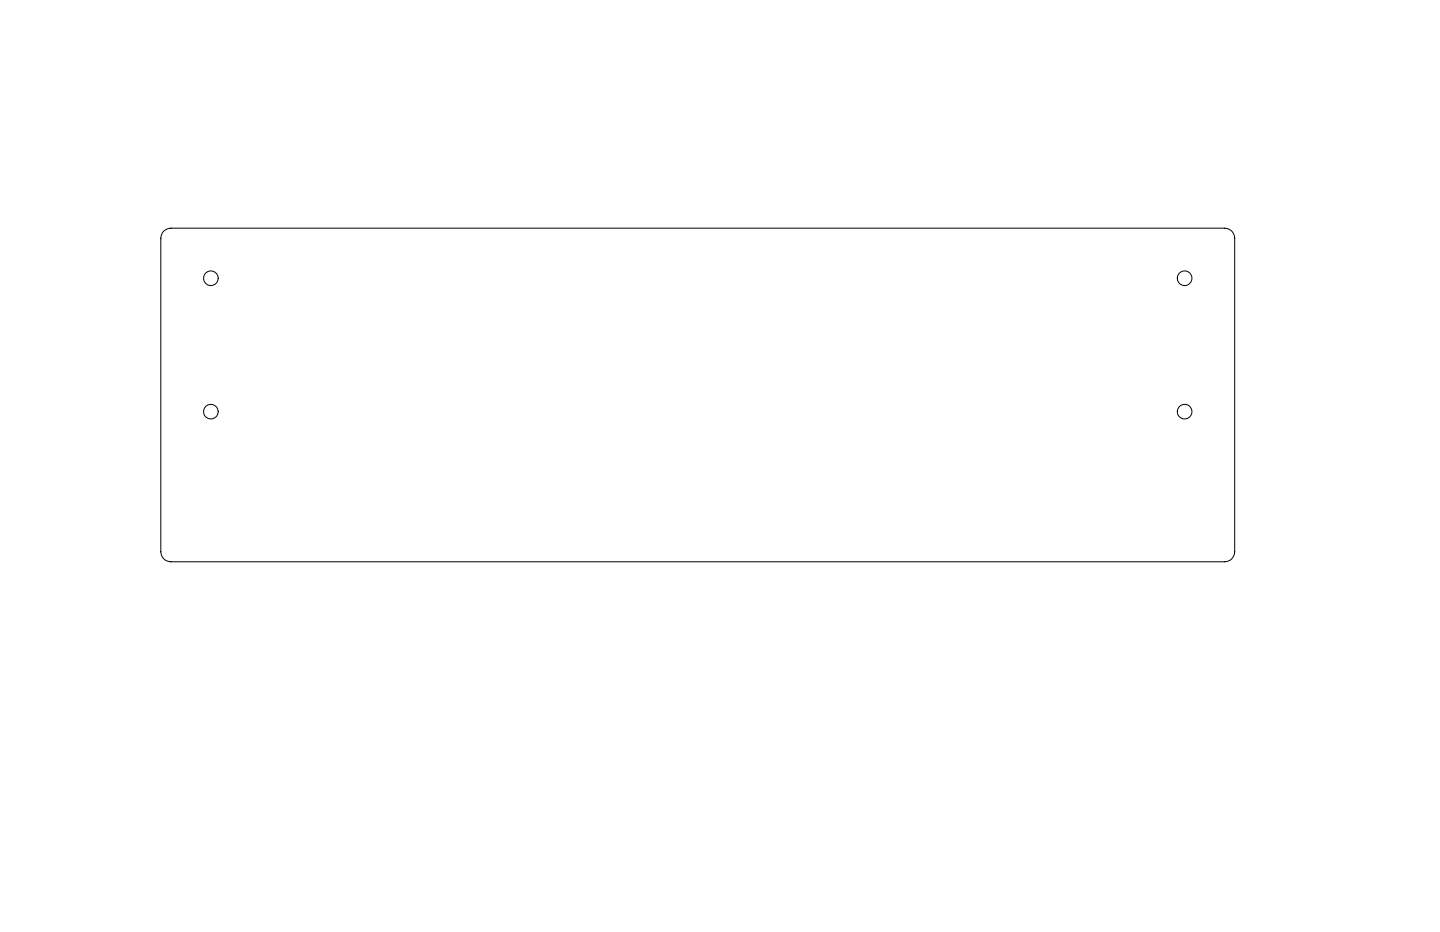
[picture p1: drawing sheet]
<svg xmlns="http://www.w3.org/2000/svg" width="432mm" height="279mm" viewBox="0 0 432 279" stroke-linecap="round" stroke-linejoin="round" font-family="sans-serif">
<g fill="none" stroke="#000" stroke-width=".3">
<path d="M49.1 69.3l1-.6 1.1-.3h316a3 3 0 0 1 3 3v94a3 3 0 0 1-3 3h-316a3 3 0 0 1-3-3v-94l.3-1.1z"/>
<circle cx="63.2" cy="83.4" r="2.21"/>
<circle cx="355.2" cy="83.4" r="2.21"/>
<circle cx="63.2" cy="123.4" r="2.21"/>
<circle cx="355.2" cy="123.4" r="2.21"/>
</g>
</svg>
